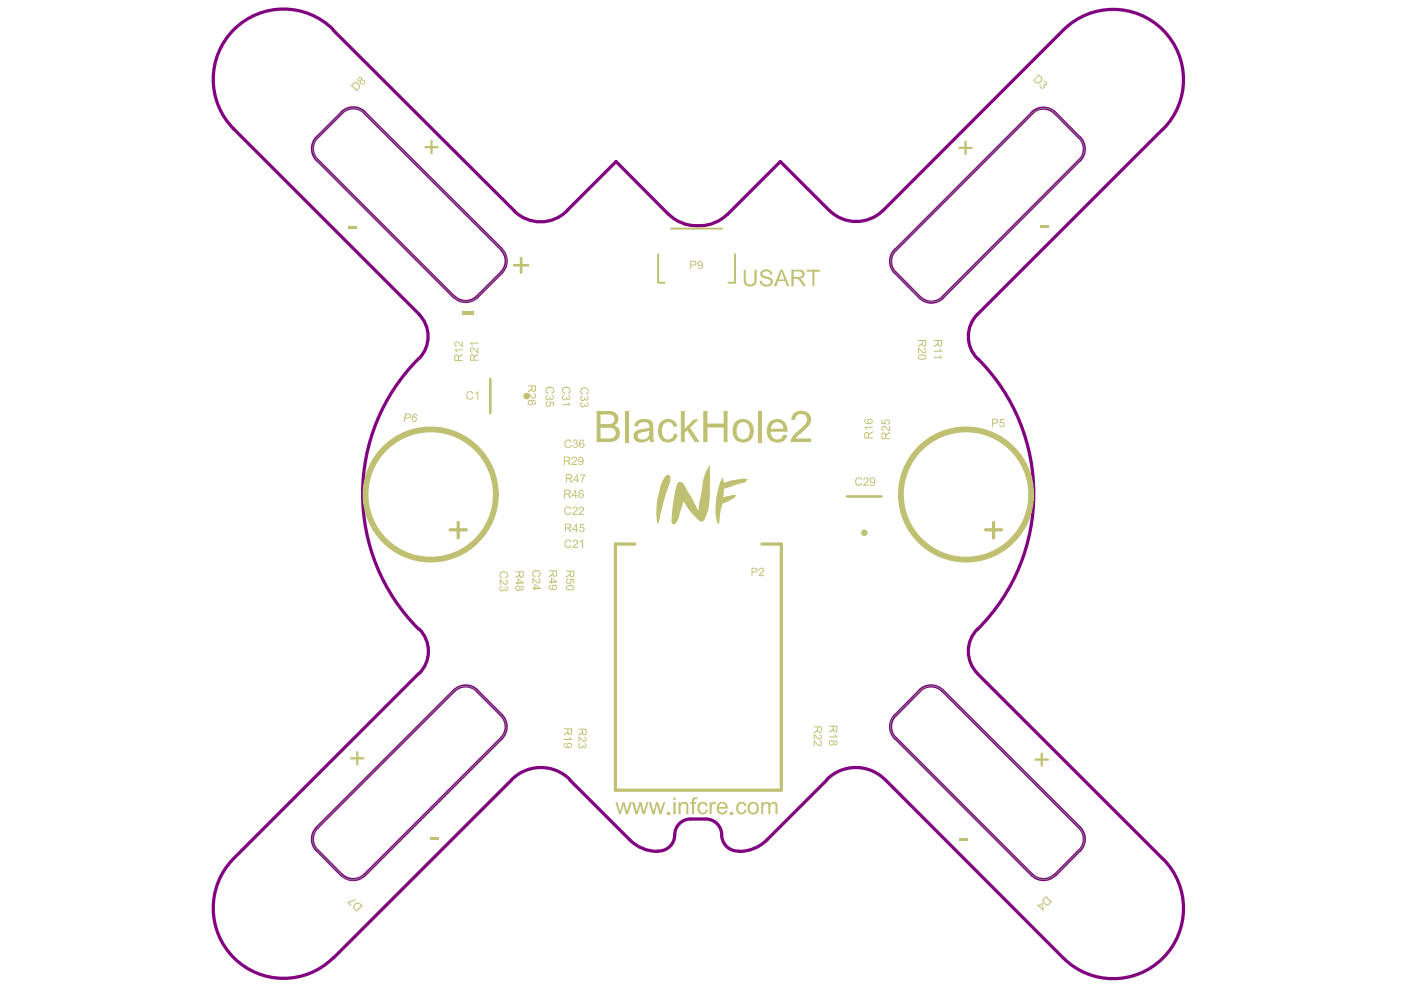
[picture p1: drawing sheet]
<svg xmlns="http://www.w3.org/2000/svg" width="297mm" height="210mm" viewBox="0 0 297 210" stroke-linecap="round" stroke-linejoin="round" font-family="sans-serif">
<path d="M67.3 29.1l5.2-5.2a3.3 3.3 0 0 1 4.8 0l29.1 29a3.4 3.4 0 0 1 0 4.8l-5.3 5.3a3.5 3.5 0 0 1-4.8 0l-29-29.1a3.5 3.5 0 0 1 0-4.8zM218.8 24a3.4 3.4 0 0 1 4.9 0l5.2 5.2a3.3 3.3 0 0 1 0 4.8l-29 29a3.6 3.6 0 0 1-4.9 0l-5.2-5.2a3.4 3.4 0 0 1 0-4.8zM189.4 152.1l5.6-5.6a3.4 3.4 0 0 1 4.9 0l29 28.9a3.4 3.4 0 0 1 0 4.9l-5.2 5.2a3.6 3.6 0 0 1-4.9 0l-29-29a3.5 3.5 0 0 1-.4-4.4zM67.3 175.4l29-28.9a3.6 3.6 0 0 1 4.8 0l5.3 5.2a3.6 3.6 0 0 1 0 4.8l-29.1 29a3.4 3.4 0 0 1-4.9 0l-5.1-5.2a3.4 3.4 0 0 1 0-4.9z" fill="none" stroke="#808080" stroke-width=".21"/>
<g fill="none" stroke="#800080" stroke-width=".69">
<path d="M70.6 6.4l38.4 38.3M70.7 6.3a14.9 14.9 0 0 0-21.1 0 14.9 14.9 0 0 0 0 21.1M225.4 6.4l-38.2 38.2a8 8 0 0 1-11.4 0M225.5 6.4a14.9 14.9 0 0 1 21.1-.1 14.9 14.9 0 0 1 0 21.1M49.5 27.3l39.3 39.3a6.7 6.7 0 0 1 0 9.4M72.5 23.9a3.4 3.4 0 0 1 4.8 0M72.5 23.9l-5.3 5.2a3.4 3.4 0 0 0 0 4.8l29.1 29.1M77.3 23.9l29.1 29M218.8 23.9a3.4 3.4 0 0 1 4.9 0M218.8 24l-29 29M223.7 24l5.2 5.2M228.9 34l-29 29"/>
<path d="M228.9 29.2a3.4 3.4 0 0 1 0 4.8M246.5 27.4l-39.3 39.3M106.3 52.9a3.4 3.4 0 0 1 0 4.9M106.4 57.7l-5.3 5.3M109 44.7a7.9 7.9 0 0 0 11.2 0M120.2 44.7l10.4-10.4 11.1 11.2M141.8 45.4a9.2 9.2 0 0 0 12.4 0M175.8 44.6l-10.3-10.3-11.2 11.2M189.8 53a3.4 3.4 0 0 0 0 4.8M189.8 57.8l5.2 5.2M88.8 76a40.6 40.6 0 0 0 0 57.4M96.3 62.9a3.4 3.4 0 0 0 4.9 0"/>
<path d="M195 63.1a3.4 3.4 0 0 0 4.9 0M207.3 66.6a6.7 6.7 0 0 0 0 9.4M207.3 76a40.5 40.5 0 0 1-.1 57.4M88.9 133.4a6.7 6.7 0 0 1 0 9.4M207.3 133.4a6.7 6.7 0 0 0 0 9.4l39.2 39.3M88.8 142.8l-39.4 39.4a14.9 14.9 0 0 0 .3 21 14.9 14.9 0 0 0 21-.1M96.3 146.5l-29 28.9M96.3 146.4a3.4 3.4 0 0 1 4.9 0M101.1 146.5l5.3 5.2M106.3 151.7a3.4 3.4 0 0 1 0 4.8M106.4 156.5l-29.1 29M189.8 151.7a3.4 3.4 0 0 0 0 4.8"/>
<path d="M189.8 156.5l29 29M195 146.4a3.4 3.4 0 0 1 4.8 0M195 146.5l-5.2 5.2M199.9 146.5l29 28.9M67.2 175.5a3.4 3.4 0 0 0 0 4.8l5.2 5.2M108.5 165.3l-37.8 37.8M108.5 165.3a8.7 8.7 0 0 1 12.3 0M120.8 165.3l12.7 12.7M133.5 178.1a8.3 8.3 0 0 0 5.9 2.4M162.6 178.1a8.3 8.3 0 0 1-5.9 2.4M175.3 165.3a8.7 8.7 0 0 1 12.3 0l37.8 37.8M175.3 165.3l-12.7 12.7"/>
<path d="M228.9 175.5a3.4 3.4 0 0 1 0 4.8l-5.2 5.2M72.5 185.5a3.4 3.4 0 0 0 4.8 0M156.7 180.4a3.6 3.6 0 0 1-3.8-4.1 3.4 3.4 0 0 0-3.3-2.6h-3.2a3.5 3.5 0 0 0-3.4 4 3.4 3.4 0 0 1-3.6 2.7M218.8 185.5a3.4 3.4 0 0 0 4.9 0M246.6 182.1a14.9 14.9 0 0 1 0 21 14.9 14.9 0 0 1-21.1 0"/>
</g>
<g fill="#c0c073">
<path d="M141 101.1a.61 .61 0 0 1 .6-.4 .61 .61 0 0 1 .6 .4 5 5 0 0 1-.7 2.6l-.7 2.2-1.3 5.3-.2-.5-.2-1.6 .2-2.5 .3-1.7a8.9 8.9 0 0 1 1.4-3.8z"/>
<path d="M153.1 101.3l.2 .2 .2 .9 .5-.2a14 14 0 0 1 4.2-.6h.3l-.1 .2a1.95 1.95 0 0 1-1.7 .8l-3.1 1-.2 1.9 1.3-.4a1.62 1.62 0 0 1 1.4 0 4.6 4.6 0 0 1-2.5 1.5l-.4 .2-.4 1.3-.4 3.1a6.6 6.6 0 0 1-.6-4.6l.5-2.9z"/>
<path d="M143.7 102.4a.98 .98 0 0 1 1.6 .7l2.8 5.1 .7-4.2a10.6 10.6 0 0 1 1.5-5.2h.3l-.1 .8v5a9.7 9.7 0 0 1-1.3 5.8 .94 .94 0 0 1-1.4-.4l-1.4-1.4-1.6-2.2-1.1 3.9-.7 .9-.6-.2a28.2 28.2 0 0 1 1.3-8.6z"/>
</g>
<path d="M67.3 29.1l5.2-5.2a3.3 3.3 0 0 1 4.8 0l29.1 29a3.4 3.4 0 0 1 0 4.8l-5.3 5.3a3.5 3.5 0 0 1-4.8 0l-29-29.1a3.5 3.5 0 0 1 0-4.8zM218.8 24a3.4 3.4 0 0 1 4.9 0l5.2 5.2a3.3 3.3 0 0 1 0 4.8l-29 29a3.6 3.6 0 0 1-4.9 0l-5.2-5.2a3.4 3.4 0 0 1 0-4.8zM189.4 152.1l5.6-5.6a3.4 3.4 0 0 1 4.9 0l29 28.9a3.4 3.4 0 0 1 0 4.9l-5.2 5.2a3.6 3.6 0 0 1-4.9 0l-29-29a3.5 3.5 0 0 1-.4-4.4zM67.3 175.4l29-28.9a3.6 3.6 0 0 1 4.8 0l5.3 5.2a3.6 3.6 0 0 1 0 4.8l-29.1 29a3.4 3.4 0 0 1-4.9 0l-5.1-5.2a3.4 3.4 0 0 1 0-4.9z" fill="none" stroke="#808080" stroke-width=".21"/>
<path d="M95.4 112.3h3.5M97.2 110.8v3.2M134.6 115.4h-4.1v52.1h35.2v-52.1h-4.2M208.9 112.3h3.5M210.7 110.8v3.2" fill="none" stroke="#c0c073" stroke-width=".69"/>
<path d="M139.5 53.9v6h1.4M142.3 48.5h10.8M155.8 53.9v6h-1.3" fill="none" stroke="#c0c073" stroke-width=".41"/>
<path d="M104 80.3v7.3M179.5 105.3h7.4" fill="none" stroke="#c0c073" stroke-width=".55"/>
<g fill="#c0c073">
<path d="M220.7 47.7h1.7v.5h-1.7z"/>
<path d="M212 88.8h.9v.3h-.7l-.1 .4a.58 .58 0 0 1 .8 .2 .58 .58 0 0 1-.2 .8 .58 .58 0 0 1-.8-.3l-.1-.1h.2a.39 .39 0 0 0 .6 .2 .39 .39 0 0 0 .1-.6 .39 .39 0 0 0-.6 0h-.2z"/>
<path d="M203.4 177.6h1.8v.6h-1.8z"/>
<path d="M198 74.4h1.4l-.3-.4 .2-.1 .4 .7h-1.7z"/>
<path d="M198 75.7h1.4l-.3-.3 .2-.1 .4 .6h-1.7z"/>
<path d="M194.7 73.7l.4 .3a.99 .99 0 0 0 1 .6l.1-.3-.3-.3v-.2a.54 .54 0 0 1 .4 .9 .54 .54 0 0 1-1-.1l-.4-.6v.9h-.2z"/>
<path d="M187 90.5a.82 .82 0 0 1 1.2 .5l.3 .2v-.9h.2v1.2l-.6-.3a.78 .78 0 0 0-1-.6v.4l.3 .2v.2a.56 .56 0 0 1-.4-.9z"/>
<path d="M186.9 89h.2v.7h.5a.6 .6 0 0 1 .3-.8 .6 .6 0 0 1 .8 .5 .6 .6 0 0 1-.5 .7v-.3a.38 .38 0 0 0 .2-.5 .38 .38 0 0 0-.6-.1 .38 .38 0 0 0 0 .5v.3l-.9-.1z"/>
<path d="M183.2 90.5h1.8v.2h-1.3l.2 .3v.1h-.2z"/>
<path d="M122.6 156.1l.5 .3a.99 .99 0 0 0 1 .6l.1-.3-.3-.3v-.2a.54 .54 0 0 1 .4 .9 .54 .54 0 0 1-1-.1l-.4-.6v.9h-.3z"/>
<path d="M122.6 157.8l.5-.3v.3a.33 .33 0 0 0-.3 .4 .33 .33 0 0 0 .5 .2 .33 .33 0 0 0 .2-.4h.1a.31 .31 0 0 0 .3 .4 .31 .31 0 0 0 .3-.3v-.2l-.3-.1 .1-.2a.49 .49 0 0 1 .4 .7 .49 .49 0 0 1-.9 0 .5 .5 0 0 1-.6 .4 .5 .5 0 0 1-.3-.6z"/>
<path d="M99.7 73.9a.82 .82 0 0 1 1.2 .5l.3 .2v-.9h.2v1.1l-.5-.2a.78 .78 0 0 0-1.1-.6v.4l.4 .2-.1 .2a.56 .56 0 0 1-.4-.9z"/>
<path d="M99.6 72.6h1.8v.3h-1.4l.2 .2v.2h-.2z"/>
<path d="M96.3 74.1h1.8v.2h-1.4l.2 .3v.1h-.2z"/>
<path d="M96.4 72.6a.91 .91 0 0 1 1.3 .5l.2 .2v-.9h.2v1.1l-.5-.2a.74 .74 0 0 0-1-.6l-.1 .3 .2 .3h.2l-.1 .2a.59 .59 0 0 1-.4-.9z"/>
<path d="M73.9 47.9h1.7v.5h-1.7z"/>
<path d="M172.5 155.7l.5 .2a.99 .99 0 0 0 1 .7l.1-.4-.3-.3v-.2a.54 .54 0 0 1 .4 .9 .54 .54 0 0 1-1-.1l-.5-.6v.9h-.2z"/>
<path d="M172.5 157l.6 .4a.71 .71 0 0 0 .9 .5l.1-.4-.3-.2v-.3a.59 .59 0 0 1 .5 .6 .59 .59 0 0 1-.5 .6 .59 .59 0 0 1-.7-.5l-.4-.4v.9h-.2z"/>
<path d="M123.1 82.5a.89 .89 0 0 1 1.3-.3 .89 .89 0 0 1 .2 1.3l-.3 .1-.1-.2a.53 .53 0 0 0 .4-.6 .53 .53 0 0 0-.6-.4v-.1a.63 .63 0 0 0-.7 .3 .63 .63 0 0 0 .1 .8h.3l-.1 .3a.78 .78 0 0 1-.5-1.2z"/>
<path d="M123.1 84.1l.4-.3v.3a.35 .35 0 0 0-.3 .4 .35 .35 0 0 0 .5 .3 .35 .35 0 0 0 .2-.5h.1a.33 .33 0 0 0 .2 .4 .33 .33 0 0 0 .4-.2v-.3l-.3-.1 .1-.2a.49 .49 0 0 1 .4 .7 .49 .49 0 0 1-.8 .1 .51 .51 0 0 1-.8 .2 .51 .51 0 0 1-.1-.7z"/>
<path d="M123.1 85.5l.4-.3v.3a.33 .33 0 0 0-.2 .4 .33 .33 0 0 0 .4 .2 .33 .33 0 0 0 .2-.4h.1a.31 .31 0 0 0 .3 .3 .31 .31 0 0 0 .3-.2v-.2l-.3-.1 .1-.2a.49 .49 0 0 1 .4 .7 .49 .49 0 0 1-.8 0 .5 .5 0 0 1-.7 .4 .5 .5 0 0 1-.3-.6z"/>
<path d="M115.7 82.4l.1-.1a.89 .89 0 0 1 1.2-.2 .89 .89 0 0 1 .2 1.3l-.3 .1v-.2a.53 .53 0 0 0 .4-.6 .53 .53 0 0 0-.6-.4v-.1a.63 .63 0 0 0-.7 .3 .63 .63 0 0 0 0 .7l.3 .1v.3a.85 .85 0 0 1-.6-1.2z"/>
<path d="M115.7 84l.4-.3 .1 .3a.35 .35 0 0 0-.3 .4 .35 .35 0 0 0 .4 .3 .35 .35 0 0 0 .2-.5h.2a.33 .33 0 0 0 .2 .3 .33 .33 0 0 0 .4-.1l-.1-.4h-.3l.1-.2a.49 .49 0 0 1 .5 .6 .49 .49 0 0 1-.8 .2l-.1-.1a.51 .51 0 0 1-.7 .3 .51 .51 0 0 1-.2-.8z"/>
<path d="M115.8 85.2l.3-.1 .1 .2a.4 .4 0 0 0-.3 .5 .4 .4 0 0 0 .4 .3 .4 .4 0 0 0 .4-.3l-.2-.5v-.2l.9 .2v.9h-.2v-.7l-.5-.2a.61 .61 0 0 1-.2 .8 .61 .61 0 0 1-.8-.1 .61 .61 0 0 1 .1-.8z"/>
<path d="M111.9 83.4l.5 .2a.99 .99 0 0 0 1 .6l.1-.3-.3-.3v-.2a.54 .54 0 0 1 .4 .9 .54 .54 0 0 1-1-.1l-.5-.6v.9h-.2z"/>
<path d="M112.9 121.3l.1-.1a.89 .89 0 0 1 1.2-.2 .89 .89 0 0 1 .2 1.2l-.3 .2v-.2a.53 .53 0 0 0 .4-.7 .53 .53 0 0 0-.6-.4 .63 .63 0 0 0-.7 .2 .63 .63 0 0 0 0 .8l.3 .1-.1 .2a.85 .85 0 0 1-.5-1.1z"/>
<path d="M112.9 122.6l.5 .2a.99 .99 0 0 0 .9 .7l.2-.4-.4-.3v-.2a.57 .57 0 0 1 .5 .6 .57 .57 0 0 1-.5 .6 .57 .57 0 0 1-.6-.5l-.4-.5v.9h-.2z"/>
<path d="M105.9 121.5h.1a.89 .89 0 0 1 1.3-.3 .89 .89 0 0 1 .2 1.3l-.3 .1-.1-.2a.53 .53 0 0 0 .4-.6 .53 .53 0 0 0-.6-.4v-.1a.63 .63 0 0 0-.7 .3 .63 .63 0 0 0 .1 .8h.3l-.1 .3a.85 .85 0 0 1-.6-1.2z"/>
<path d="M105.9 122.8l.5 .3a.99 .99 0 0 0 1 .6l.1-.3-.3-.3v-.2a.57 .57 0 0 1 .5 .6 .57 .57 0 0 1-.5 .5 .57 .57 0 0 1-.6-.4l-.4-.5v.9h-.3z"/>
<path d="M105.9 124.5l.5-.3v.3a.33 .33 0 0 0-.3 .4 .33 .33 0 0 0 .5 .2 .33 .33 0 0 0 .2-.4h.1a.31 .31 0 0 0 .3 .4 .31 .31 0 0 0 .3-.3v-.2l-.3-.1 .1-.2a.49 .49 0 0 1 .4 .7 .49 .49 0 0 1-.9 0 .5 .5 0 0 1-.6 .4 .5 .5 0 0 1-.3-.6z"/>
<path d="M203.2 31.1h1.3v-1.2h.5v1.2h1.2v.5h-1.2v1.2h-.5v-1.2h-1.3z"/>
<path d="M181.4 101.6l.1-.1a.82 .82 0 0 1 1.3 .2l-.2 .1a.55 .55 0 0 0-.8-.4 .55 .55 0 0 0-.3 .8 .56 .56 0 0 0 .5 .6 .56 .56 0 0 0 .6-.4h.2a.83 .83 0 0 1-1.1 .5 .83 .83 0 0 1-.3-1.2z"/>
<path d="M183.1 101.5a.57 .57 0 0 1 .9-.1 .57 .57 0 0 1-.2 .9l-.5 .5h.9v.2h-1.2l.3-.6a.71 .71 0 0 0 .5-1h-.3l-.3 .4h-.2z"/>
<path d="M91.2 177.4h1.8v.6h-1.8z"/>
<path d="M90 31h1.2v-1.3h.5v1.3h1.3v.4h-1.3v1.3h-.5v-1.3h-1.2z"/>
<path d="M219.4 160.8h1.2v-1.2h.5v1.2h1.2v.5h-1.2v1.2h-.5v-1.2h-1.2z"/>
<path d="M220.5 17.9l.2 .1a.37 .37 0 0 0 0 .5 .37 .37 0 0 0 .6-.1 .37 .37 0 0 0-.2-.5l.1-.1a.29 .29 0 0 0 .4 .2 .29 .29 0 0 0 .1-.5 .29 .29 0 0 0-.4 0l-.1-.2a.49 .49 0 0 1 .8 .2 .49 .49 0 0 1-.6 .6 .53 .53 0 0 1-.5 .7 .53 .53 0 0 1-.4-.8z"/>
<path d="M175.8 156.1h1.4l-.3-.3 .2-.1 .4 .6h-1.7z"/>
<path d="M160.9 120.6a.58 .58 0 0 1 1-.1 .58 .58 0 0 1-.3 1l-.5 .4h.9v.3h-1.2v-.3l.5-.4a.65 .65 0 0 0 .3-.9h-.3l-.2 .3h-.3z"/>
<path d="M119.6 156.7h1.3l-.2-.4h.2l.4 .6h-1.7z"/>
<path d="M119.2 82.4l.1-.1a.89 .89 0 0 1 1.2-.2 .89 .89 0 0 1 .2 1.3l-.3 .1v-.2a.53 .53 0 0 0 .4-.6 .53 .53 0 0 0-.6-.4v-.1a.63 .63 0 0 0-.7 .3 .63 .63 0 0 0 .1 .7l.2 .1v.3a.85 .85 0 0 1-.6-1.2z"/>
<path d="M119.2 84l.4-.3 .1 .3a.35 .35 0 0 0-.3 .4 .35 .35 0 0 0 .4 .3 .35 .35 0 0 0 .2-.5h.2a.33 .33 0 0 0 .2 .3 .33 .33 0 0 0 .4-.1l-.1-.4h-.3l.1-.2a.49 .49 0 0 1 .5 .6 .49 .49 0 0 1-.8 .2l-.1-.1a.51 .51 0 0 1-.7 .3 .51 .51 0 0 1-.2-.8z"/>
<path d="M119.2 85.7h1.4l-.3-.4h.2l.4 .6h-1.7z"/>
<path d="M97.9 66h2.5v.8h-2.5z"/>
<path d="M74.3 160.5h1.2v-1.2h.5v1.2h1.2v.5h-1.2v1.3h-.5v-1.3h-1.2z"/>
<path d="M120.1 122.8l.3-.2 .1 .3a.39 .39 0 0 0-.2 .6 .39 .39 0 0 0 .6-.1v-.7l.9 .1v.9h-.3v-.7h-.4a.59 .59 0 0 1-.6 .8 .59 .59 0 0 1-.5-.9z"/>
<path d="M108.8 56h1.4v-1.5h.6v1.5h1.4v.5h-1.4v1.5h-.6v-1.5h-1.4z"/>
<path d="M73.6 191.3l1.1-.3 .6-.5 .2 .2-.7 .5-.9 .1 .6 .6-.1 .2z"/>
<path d="M123 111.1h.9v.2h-.7l-.1 .5a.58 .58 0 0 1 .8 .3 .58 .58 0 0 1-.4 .7 .58 .58 0 0 1-.7-.5h.2a.4 .4 0 0 0 .5 .3 .4 .4 0 0 0 .2-.5 .4 .4 0 0 0-.5-.2l-.3 .1z"/>
<path d="M119.7 107.7h.1a.82 .82 0 0 1 1.3 .2h-.2a.55 .55 0 0 0-.8-.3 .55 .55 0 0 0-.3 .8 .56 .56 0 0 0 .5 .6 .56 .56 0 0 0 .6-.4h.2a.83 .83 0 0 1-1.1 .5 .83 .83 0 0 1-.3-1.2z"/>
<path d="M121.4 107.7a.57 .57 0 0 1 .9-.1 .57 .57 0 0 1-.2 .9l-.5 .5h.9v.2h-1.2l.3-.6a.71 .71 0 0 0 .5-1h-.3l-.3 .3h-.2z"/>
<path d="M122.9 107.5a.59 .59 0 0 1 .9 .2 .59 .59 0 0 1-.3 .8l-.5 .5h.9v.2h-1.2l.3-.6a.62 .62 0 0 0 .4-1h-.3l-.2 .3h-.2z"/>
<path d="M123 100.6h1.2l-.5 .8-.2 .9h-.2v-.6l.6-.9h-.9z"/>
<path d="M121.3 97.1a.58 .58 0 0 1 .9-.1 .58 .58 0 0 1-.2 .9l-.5 .5h.9v.2h-1.2l.3-.5a.71 .71 0 0 0 .5-1.1h-.4l-.2 .4h-.2z"/>
<path d="M119.8 114.7a.82 .82 0 0 1 1.4 .2h-.3a.55 .55 0 0 0-.7-.3 .55 .55 0 0 0-.3 .8 .56 .56 0 0 0 .4 .6 .56 .56 0 0 0 .7-.4h.2a.83 .83 0 0 1-1.2 .5 .83 .83 0 0 1-.2-1.2z"/>
<path d="M121.5 114.7a.57 .57 0 0 1 .9-.1 .57 .57 0 0 1-.2 .9l-.5 .5h.9v.2h-1.2l.3-.6a.71 .71 0 0 0 .5-1h-.4l-.2 .3h-.2z"/>
<path d="M122.9 114.9l.7-.5v1.8h-.2v-1.4l-.5 .3z"/>
<path d="M119.8 93.5v-.1a.82 .82 0 0 1 1.4 .3h-.3a.55 .55 0 0 0-.7-.3 .55 .55 0 0 0-.3 .7 .56 .56 0 0 0 .4 .7 .56 .56 0 0 0 .7-.5l.2 .1a.83 .83 0 0 1-1.2 .5 .83 .83 0 0 1-.2-1.2z"/>
<path d="M121.5 93.4a.48 .48 0 0 1 .7-.2 .48 .48 0 0 1 0 .8 .55 .55 0 0 1 0 .9 .55 .55 0 0 1-.8-.4h.2a.34 .34 0 0 0 .4 .3 .34 .34 0 0 0 .3-.4 .34 .34 0 0 0-.5-.3l.1-.2a.31 .31 0 0 0 .4-.2 .31 .31 0 0 0-.3-.4 .31 .31 0 0 0-.3 .4h-.3z"/>
<path d="M98.9 83.3l.1-.1a.82 .82 0 0 1 1.4 .2l-.3 .1a.55 .55 0 0 0-.7-.3 .55 .55 0 0 0-.3 .7 .56 .56 0 0 0 .4 .7 .56 .56 0 0 0 .7-.5l.2 .1a.83 .83 0 0 1-1.2 .5 .83 .83 0 0 1-.3-1.3z"/>
<path d="M100.8 83.4l.6-.5v1.8h-.2v-1.3l-.4 .2z"/>
<path d="M157.7 57.2h.4v2a.95 .95 0 0 0 .9 1.2 .95 .95 0 0 0 1-1.2v-2h.4v2a1.4 1.4 0 0 1-1.1 1.5 1.4 1.4 0 0 1-1.6-1z"/>
<path d="M161.3 57.5a1.48 1.48 0 0 1 2.4 .5v.2h-.4a.91 .91 0 0 0-.8-.7 .91 .91 0 0 0-.9 .6 .99 .99 0 0 0 1 .5 1.1 1.1 0 0 1 1.2 1.4 1.47 1.47 0 0 1-1.5 .8 1.47 1.47 0 0 1-1.2-1.3h.4a1.01 1.01 0 0 0 .9 .8 1.01 1.01 0 0 0 1-.6 .91 .91 0 0 0-1-.6l-.2-.1a1.03 1.03 0 0 1-.9-1.5z"/>
<path d="M171.1 57.2h2.7v.4h-1.1v3.1h-.4v-3.1h-1.2z"/>
<path d="M130.5 170.1h.4l.5 2 .6-2h.4l.6 2 .5-2h.5l-.8 2.5h-.5l-.5-2-.6 2h-.4z"/>
<path d="M134 170.1h.5l.5 2 .6-2h.4l.5 2 .6-2h.4l-.8 2.5h-.5l-.4-2-.6 2h-.5z"/>
<path d="M137.6 170.1h.4l.6 2 .5-2h.4l.5 2 .6-2h.5l-.9 2.5h-.4l-.5-2-.5 2h-.5z"/>
<path d="M141.5 172.1h.5v.5h-.5z"/>
<path d="M143.9 170.1h.4v.3a.89 .89 0 0 1 1.1-.4 .89 .89 0 0 1 .5 1v1.6h-.4v-1.6a.59 .59 0 0 0-.6-.6 .59 .59 0 0 0-.5 .6l-.1 1.6h-.4z"/>
<path d="M146.8 169.3a1.02 1.02 0 0 1 1.1-.3l-.1 .5h-.6v.6h.5v.3h-.5v2.2h-.5v-2.2h-.3v-.3h.3z"/>
<path d="M148.1 170.4a1.15 1.15 0 0 1 2 .4l-.5 .1a.67 .67 0 0 0-.7-.5 .67 .67 0 0 0-.6 .8 .75 .75 0 0 0 .2 .9 .75 .75 0 0 0 .9 0l.2-.4h.5a1.12 1.12 0 0 1-1.3 .9 1.12 1.12 0 0 1-.9-1.3z"/>
<path d="M150.5 170.1h.3v.3a.74 .74 0 0 1 1-.3l-.1 .5a.53 .53 0 0 0-.6 0 .53 .53 0 0 0-.2 .6v1.4h-.4z"/>
<path d="M154.9 172.1h.5v.5h-.5z"/>
<path d="M156.2 170.5a1.11 1.11 0 0 1 1.2-.5 1.11 1.11 0 0 1 .8 .8l-.4 .1a.67 .67 0 0 0-.8-.5 .67 .67 0 0 0-.5 .8 .9 .9 0 0 0 .7 1.1l.5-.2 .2-.4h.4a1.15 1.15 0 0 1-1.3 .9 1.15 1.15 0 0 1-1-1.3z"/>
<path d="M161.4 170.1h.4v.3a.9 .9 0 0 1 1.5 0 .8 .8 0 0 1 .9-.4 .8 .8 0 0 1 .6 .8v1.8h-.4v-1.6a.53 .53 0 0 0-.4-.6 .53 .53 0 0 0-.6 .5l-.1 1.7h-.4v-1.6a.57 .57 0 0 0-.7-.6 .57 .57 0 0 0-.4 .8v1.4h-.4z"/>
<path d="M132.5 87.1h.9v6.6h-.9z"/>
<path d="M140 89.5a2.09 2.09 0 0 1 3.6 .9l-.8 .1a1.17 1.17 0 0 0-1.2-1 1.17 1.17 0 0 0-1.2 1.1 2.54 2.54 0 0 0 .7 2.4 1.2 1.2 0 0 0 1.7-1.1l.9 .2a2.12 2.12 0 0 1-2.3 1.7 2.12 2.12 0 0 1-1.9-2.2l.1-1.2z"/>
<path d="M144.4 87.1h.8v3.8l1.9-2h1l-1.8 1.8 2 3h-1l-1.6-2.4-.5 .5v1.9h-.8z"/>
<path d="M149.1 87.1h.9v2.7h3.4v-2.7h.9v6.6h-.9v-3.1h-3.4v3.1h-.9z"/>
<path d="M160.8 87.1h.7v6.6h-.7z"/>
<path d="M168.2 87.8a2.25 2.25 0 0 1 3.8 .8 3.5 3.5 0 0 1-1.7 2.8l-1.6 1.6h3.3v.7h-4.4v-.2a3.6 3.6 0 0 1 1.8-2.2 4.3 4.3 0 0 0 1.7-2.2 1.24 1.24 0 0 0-1.3-1.4 1.24 1.24 0 0 0-1.2 1.4l-.8-.1v-.4z"/>
<path d="M210.3 88.8h.6a.53 .53 0 0 1 .7 .5 .53 .53 0 0 1-.6 .5h-.5v.8h-.2zM210.5 89v.6h.5a.33 .33 0 0 0 .4-.4 .33 .33 0 0 0-.5-.2z"/>
<path d="M198 72.1h1.7v.8a.49 .49 0 0 1-.4 .6 .49 .49 0 0 1-.5-.5l-.2 .3-.6 .3v-.3l.8-.5v-.5h-.8zM199 72.3v.6a.3 .3 0 0 0 .3 .4 .3 .3 0 0 0 .2-.4v-.6z"/>
<path d="M194.7 72.1h1.7v.8a.49 .49 0 0 1-.4 .6 .49 .49 0 0 1-.6-.5l-.1 .3-.6 .3v-.3l.7-.5v-.5h-.7zM195.6 72.3v.6a.3 .3 0 0 0 .3 .4 .3 .3 0 0 0 .3-.4v-.6z"/>
<path d="M194.7 75.3l.8-.2a.69 .69 0 0 1 .9 .8l-.1 .1a1.18 1.18 0 0 1-1.7-.2zM194.9 75.5a.49 .49 0 0 0 .1 .5 .49 .49 0 0 0 .5 .1h.2a.37 .37 0 0 0 .4-.2 .37 .37 0 0 0-.1-.5z"/>
<path d="M187 91.9a.53 .53 0 0 1 .5-.1 .53 .53 0 0 1 .4 .4v-.2l.8-.5v.4l-.6 .2-.2 .4v.4h.8v.2h-1.8zM187.1 92.1v.8h.5v-.5a.31 .31 0 0 0-.1-.5 .31 .31 0 0 0-.4 .2z"/>
<path d="M183.3 91.7a.53 .53 0 0 1 .6-.1 .53 .53 0 0 1 .3 .5l.1-.2 .7-.5v.3l-.5 .3-.3 .4v.4h.8v.2h-1.8zM183.5 91.9v.9h.5v-.6a.31 .31 0 0 0-.1-.4 .31 .31 0 0 0-.4 .1z"/>
<path d="M183.3 89l.3-.2 .1 .2a.37 .37 0 0 0-.2 .5 .37 .37 0 0 0 .4 .2h.2a.56 .56 0 0 1 0-.8 .56 .56 0 0 1 .9 .3 .56 .56 0 0 1-.6 .7h-.2a.73 .73 0 0 1-.7-.2 .73 .73 0 0 1-.2-.7zM184.1 89.3a.36 .36 0 0 0 .7 0 .36 .36 0 0 0-.7 0z"/>
<path d="M122.6 154.5h1.8v.7a.49 .49 0 0 1-.4 .7 .49 .49 0 0 1-.6-.5l-.1 .3-.7 .3v-.3l.8-.5v-.5h-.8zM123.6 154.7v.5a.3 .3 0 0 0 .3 .5 .3 .3 0 0 0 .3-.5v-.5z"/>
<path d="M99.7 75.3a.53 .53 0 0 1 .6-.2 .53 .53 0 0 1 .3 .5l.1-.2 .7-.5v.4l-.5 .2-.3 .4v.4h.8v.2h-1.8zM99.9 75.4l-.1 .9h.6v-.8l-.2-.2z"/>
<path d="M96.4 75.3a.53 .53 0 0 1 .6-.1 .53 .53 0 0 1 .3 .5l.1-.2 .7-.5v.3l-.5 .3-.3 .3v.5h.8v.2h-1.8zM96.5 75.5v.9h.6v-.6a.31 .31 0 0 0-.2-.4 .31 .31 0 0 0-.4 .1z"/>
<path d="M172.5 154h1.7v.8a.49 .49 0 0 1-.4 .6 .49 .49 0 0 1-.5-.5l-.2 .3-.6 .3v-.3l.8-.5v-.5h-.8zM173.5 154.2v.6a.3 .3 0 0 0 .3 .4 .3 .3 0 0 0 .2-.4v-.6z"/>
<path d="M111.9 81.7h1.7v.8a.49 .49 0 0 1-.4 .6 .49 .49 0 0 1-.5-.5l-.2 .3-.6 .3v-.3l.8-.5v-.5h-.8zM112.9 81.9v.6a.3 .3 0 0 0 .3 .4 .3 .3 0 0 0 .2-.4v-.6z"/>
<path d="M112.1 84.9l.8-.2a.61 .61 0 0 1 .7 .4 .61 .61 0 0 1-.2 .7l-.2 .1v-.2a.36 .36 0 0 0 .3-.5 .36 .36 0 0 0-.5-.2l-.2-.1a.58 .58 0 0 1 0 .9 .58 .58 0 0 1-.9-.1 .58 .58 0 0 1 .2-.8zM112.1 85.4a.37 .37 0 0 0 .7 0 .37 .37 0 0 0-.7 0z"/>
<path d="M116.4 120.9h1.7v.8a.49 .49 0 0 1-.4 .6 .49 .49 0 0 1-.6-.5l-.1 .3-.6 .3v-.2l.7-.6v-.5h-.7zM117.4 121.1v.6a.3 .3 0 0 0 .2 .4 .3 .3 0 0 0 .3-.4v-.6z"/>
<path d="M116.8 122.5h.2l1.1 .8v.2h-1.1v.2h-.2v-.2h-.4v-.2h.4zM117 122.7v.6h.8z"/>
<path d="M116.5 124.1l.3-.1v.2a.37 .37 0 0 0-.2 .5 .37 .37 0 0 0 .5 .2h.1a.54 .54 0 0 1 0-.8 .54 .54 0 0 1 .8 0 .7 .7 0 0 1-.1 .9 .7 .7 0 0 1-.9 .1 .64 .64 0 0 1-.6-.3 .64 .64 0 0 1 .1-.7zM117.2 124.5a.38 .38 0 0 0 .7 0 .38 .38 0 0 0-.7 0z"/>
<path d="M113.3 123.9h.2l1.1 .8v.2h-1.1v.2h-.2v-.2h-.4v-.3h.4zM113.5 124.1v.5h.8z"/>
<path d="M184.6 101.3a.77 .77 0 0 1 .9 .2 .77 .77 0 0 1 0 1 .56 .56 0 0 1-.5 .5 .56 .56 0 0 1-.6-.4h.2a.36 .36 0 0 0 .5 .2 .36 .36 0 0 0 .2-.4l.1-.2a.58 .58 0 0 1-.9 0 .58 .58 0 0 1 .1-.9zM184.6 101.8a.36 .36 0 0 0 .7 0 .36 .36 0 0 0-.7 0z"/>
<path d="M219 17l1.3-1.2 .4 .4a.87 .87 0 0 1 0 1.2 .87 .87 0 0 1-1.2 0zM219.3 17l.3 .3a.68 .68 0 0 0 .8 0 .68 .68 0 0 0 .2-.8l-.3-.4z"/>
<path d="M175.8 153.9h1.7v.7a.49 .49 0 0 1-.4 .7 .49 .49 0 0 1-.5-.5l-.2 .2-.6 .4v-.3l.8-.5v-.5h-.8zM176.8 154.1v.5a.3 .3 0 0 0 .3 .5 .3 .3 0 0 0 .2-.5v-.5z"/>
<path d="M175.9 157a.57 .57 0 0 1 .9 .2 .46 .46 0 0 1 .7-.1 .46 .46 0 0 1-.1 .8l-.4 .1-.2-.3a.57 .57 0 0 1-.9 .2 .57 .57 0 0 1 0-.9zM176.8 157.5a.3 .3 0 0 0 .6 0 .3 .3 0 0 0-.6 0zM175.9 157.5a.35 .35 0 0 0 .7 0 .35 .35 0 0 0-.7 0z"/>
<path d="M159.3 120.4h.7a.53 .53 0 0 1 .6 .4 .53 .53 0 0 1-.6 .6h-.5v.8h-.2zM159.5 120.6v.6h.5a.33 .33 0 0 0 .4-.4 .33 .33 0 0 0-.4-.2z"/>
<path d="M146.4 55.3h.6a.53 .53 0 0 1 .7 .4 .53 .53 0 0 1-.7 .6h-.4v.8h-.2zM146.6 55.5v.6h.4a.33 .33 0 0 0 .4-.4 .33 .33 0 0 0-.4-.2z"/>
<path d="M147.9 55.5a.65 .65 0 0 1 .9-.1 .65 .65 0 0 1 .2 .8 .65 .65 0 0 1-.3 .8 .65 .65 0 0 1-.8-.1v-.3h.2a.37 .37 0 0 0 .5 .2 .37 .37 0 0 0 .2-.4v-.2a.57 .57 0 0 1-.7 .1 .57 .57 0 0 1-.2-.8zM148.1 55.9a.39 .39 0 0 0 .7 0 .39 .39 0 0 0-.7 0z"/>
<path d="M119.6 154.4h1.7v.8a.49 .49 0 0 1-.4 .6 .49 .49 0 0 1-.6-.5l-.1 .3-.6 .3v-.2l.7-.6v-.5h-.7zM120.5 154.6v.6a.3 .3 0 0 0 .3 .4 .3 .3 0 0 0 .3-.4v-.6z"/>
<path d="M119.6 157.6l.4-.1v.2a.37 .37 0 0 0-.3 .5 .37 .37 0 0 0 .5 .2h.2a.54 .54 0 0 1-.1-.8 .54 .54 0 0 1 .8 .1 .7 .7 0 0 1-.1 .8 .7 .7 0 0 1-.8 .1 .64 .64 0 0 1-.6-.3 .64 .64 0 0 1 0-.7zM120.3 158a.4 .4 0 0 0 .8 0 .4 .4 0 0 0-.8 0z"/>
<path d="M85.9 87.7h.7a.54 .54 0 0 1 .5 .7 .54 .54 0 0 1-.7 .3l-.5 .1-.2 .7h-.2zM86.1 87.9l-.1 .7h.3a.46 .46 0 0 0 .5-.2 .46 .46 0 0 0 0-.5z"/>
<path d="M87.5 88a.49 .49 0 0 1 .5-.3 .49 .49 0 0 1 .4 .5h-.2a.32 .32 0 0 0-.3-.2 .32 .32 0 0 0-.3 .3l-.1 .1a.57 .57 0 0 1 .9 .4 .57 .57 0 0 1-.6 .7 .71 .71 0 0 1-.6-.5 .71 .71 0 0 1 .2-.8zM87.5 88.9a.39 .39 0 0 0 .7 0 .39 .39 0 0 0-.7 0z"/>
<path d="M74.3 18.1l.5-.5a.93 .93 0 0 1 1.2 .1 .93 .93 0 0 1 .2 1.1l-.6 .6zM75 17.7l-.3 .4 .9 .9 .3-.2a.74 .74 0 0 0 0-.9 .74 .74 0 0 0-.9-.2z"/>
<path d="M75.9 16.6a.52 .52 0 0 1 .5-.2 .52 .52 0 0 1 .4 .5 .55 .55 0 0 1 .6 .7 .55 .55 0 0 1-.9 .3l-.2-.2 .1-.5a.42 .42 0 0 1-.5 0 .42 .42 0 0 1 0-.6zM76 16.8a.29 .29 0 0 0 .5 0 .29 .29 0 0 0-.5 0zM76.5 17.4a.36 .36 0 0 0 .7 0 .36 .36 0 0 0-.7 0z"/>
<path d="M221.2 190.5l.6-.5 1.2 1.2-.5 .5a.9 .9 0 0 1-1.1 0 .9 .9 0 0 1-.3-1zM221.4 190.5a.69 .69 0 0 0 .1 .9 .69 .69 0 0 0 .9 .1l.3-.3-1-.9z"/>
<path d="M220.1 191.6l.2 .4 .6-.6 .1 .2 .3 1.3-.1 .2-.9-.8-.1 .1-.1-.1 .1-.2-.3-.3zM220.5 192.1l.6 .6-.2-1z"/>
<path d="M109.3 121.1h1.7v.8a.49 .49 0 0 1-.4 .6 .49 .49 0 0 1-.5-.5l-.2 .3-.6 .3v-.2l.8-.6v-.5h-.8zM110.3 121.3v.6a.3 .3 0 0 0 .3 .4 .3 .3 0 0 0 .2-.4v-.6z"/>
<path d="M109.7 122.7h.2l1.1 .8v.2h-1.1v.2h-.2v-.2h-.4v-.2h.4zM109.9 122.9v.6h.8z"/>
<path d="M109.4 124.3a.57 .57 0 0 1 .9 .2 .46 .46 0 0 1 .7-.1 .46 .46 0 0 1-.1 .7l-.4 .1-.2-.2a.57 .57 0 0 1-.9 .2 .57 .57 0 0 1 0-.9zM110.3 124.8a.3 .3 0 0 0 .6 0 .3 .3 0 0 0-.6 0zM109.4 124.8a.35 .35 0 0 0 .7 0 .35 .35 0 0 0-.7 0z"/>
<path d="M120 121h1.8v.7a.49 .49 0 0 1-.4 .7 .49 .49 0 0 1-.6-.5l-.1 .3-.7 .3v-.3l.8-.5v-.5h-.8zM121 121.2v.5a.3 .3 0 0 0 .3 .5 .3 .3 0 0 0 .2-.5v-.5z"/>
<path d="M120.1 124.2l.8-.2a.69 .69 0 0 1 .9 .8l-.1 .1a1.18 1.18 0 0 1-1.7-.2zM120.2 124.3a.49 .49 0 0 0 .2 .6 .49 .49 0 0 0 .5 .1h.2a.37 .37 0 0 0 .4-.2 .37 .37 0 0 0-.2-.5z"/>
<path d="M75.2 191.6l.1-.1a.75 .75 0 0 1 1.1 .1l.5 .5-1.3 1.2-.4-.4a.83 .83 0 0 1 0-1.3zM75.2 191.9l-.1 .6 .5 .5 .9-.9-.2-.3a.63 .63 0 0 0-1.1 .1z"/>
<path d="M119.8 111h.7a.52 .52 0 0 1 .6 .5 .52 .52 0 0 1-.4 .6h.1l.5 .7h-.3l-.6-.7h-.4v.7h-.2zM120 111.2v.7h.4a.32 .32 0 0 0 .5-.3 .32 .32 0 0 0-.4-.4z"/>
<path d="M122.2 111h.1v1.2h.3v.2h-.3v.4h-.2v-.4h-.8v-.2zM122.1 111.4l-.6 .8h.6z"/>
<path d="M120 100.5h.7a.52 .52 0 0 1 .6 .5 .52 .52 0 0 1-.4 .6h.1l.5 .7h-.3l-.5-.7h-.5v.7h-.2zM120.2 100.7v.6h.5a.32 .32 0 0 0 .4-.2 .32 .32 0 0 0-.4-.4z"/>
<path d="M122.4 100.5h.1v1.2h.3v.2h-.3v.4h-.2v-.4h-.8v-.2zM122.3 100.9l-.5 .8h.5z"/>
<path d="M119.6 96.8h.7a.52 .52 0 0 1 .6 .5 .52 .52 0 0 1-.5 .5h.2l.5 .8h-.3l-.6-.8h-.4v.8h-.2zM119.8 97v.6h.4a.32 .32 0 0 0 .5-.2 .32 .32 0 0 0-.4-.4z"/>
<path d="M122.7 97a.77 .77 0 0 1 1 .1 .77 .77 0 0 1 0 1 .56 .56 0 0 1-.5 .5 .56 .56 0 0 1-.6-.4h.2a.42 .42 0 0 0 .5 .2 .42 .42 0 0 0 .2-.6 .58 .58 0 0 1-.8 0 .58 .58 0 0 1 0-.8zM122.7 97.4a.4 .4 0 0 0 .8 0 .4 .4 0 0 0-.8 0z"/>
<path d="M119.6 103.8h.8a.52 .52 0 0 1 .6 .5 .52 .52 0 0 1-.5 .5h.2l.4 .8h-.2l-.6-.8h-.5v.8h-.2zM119.8 104v.6h.5a.32 .32 0 0 0 .4-.2 .32 .32 0 0 0-.3-.4z"/>
<path d="M122 103.8h.2v1.2h.2v.2h-.2v.4h-.2v-.4h-.8v-.2zM122 104.2l-.6 .8h.6z"/>
<path d="M122.9 104a.51 .51 0 0 1 .5-.2 .51 .51 0 0 1 .3 .5h-.2a.38 .38 0 0 0-.5-.2 .38 .38 0 0 0-.1 .5v.1a.54 .54 0 0 1 .9 .2 .54 .54 0 0 1-.7 .7 1.08 1.08 0 0 1-.2-1.6zM122.9 105.1a.38 .38 0 0 0 .7 0 .38 .38 0 0 0-.7 0z"/>
<path d="M123 93.3a.51 .51 0 0 1 .6-.1 .51 .51 0 0 1 .3 .5h-.2a.38 .38 0 0 0-.5-.2 .38 .38 0 0 0-.2 .5v.1a.56 .56 0 0 1 .8 0 .56 .56 0 0 1-.1 .8 .56 .56 0 0 1-.8-.1l-.1-1.1zM123 94.4a.38 .38 0 0 0 .7 0 .38 .38 0 0 0-.7 0z"/>
<path d="M165.5 57.2h.4l1.5 3.5h-.5l-.4-1.1h-1.5l-.4 1.1h-.5zM165.7 57.5l-.6 1.8h1.2z"/>
<path d="M167.8 57.2h1.6a.98 .98 0 0 1 1.2 .8 .98 .98 0 0 1-1 1.1l.4 .2 .9 1.4h-.6l-.5-.8a1.07 1.07 0 0 0-1.1-.8h-.4v1.6h-.5zM168.3 57.5v1.2h.9a.61 .61 0 0 0 .9-.5 .61 .61 0 0 0-.7-.7z"/>
<path d="M142.8 169.1h.5v.5h-.5zM142.8 170.1h.5v2.5h-.5z"/>
<path d="M152.2 170.4a1.24 1.24 0 0 1 1.4-.2 1.24 1.24 0 0 1 .7 1.3h-1.9a.75 .75 0 0 0 .6 .8 .75 .75 0 0 0 .8-.5l.5 .1a1.21 1.21 0 0 1-1.6 .7 1.21 1.21 0 0 1-.7-1.6zM152.6 170.6l-.2 .5h1.4a.74 .74 0 0 0-.4-.7 .74 .74 0 0 0-.8 .2z"/>
<path d="M158.8 170.4l.1-.1a1.16 1.16 0 0 1 1.3-.2 1.38 1.38 0 0 1 .7 1.5 1.38 1.38 0 0 1-1.1 1.1h-.1a1.4 1.4 0 0 1-.9-2.3zM159.1 170.7v.1a1.04 1.04 0 0 0 .4 1.5 .96 .96 0 0 0 1-1 .96 .96 0 0 0-.9-.9z"/>
<path d="M126.5 87.1h2.5a1.68 1.68 0 0 1 1.9 1 1.68 1.68 0 0 1-.6 2.1h-.1a1.8 1.8 0 0 1 1.2 2 1.8 1.8 0 0 1-1.8 1.5h-3.1zM127.3 87.9v2h1.5a1.06 1.06 0 0 0 1.3-.4 1.06 1.06 0 0 0-.2-1.4l-.6-.2zM127.3 90.7v2.3h1.7a1.26 1.26 0 0 0 1.5-1.4 1.38 1.38 0 0 0-1.7-.9z"/>
<path d="M134.8 89.5a2.79 2.79 0 0 1 3.5 0l.2 .9v2.8l.2 .5h-.8l-.1-.6a2.3 2.3 0 0 1-3.3 .1 1.6 1.6 0 0 1 .3-1.7 1.6 1.6 0 0 1 1.6-.5l1.3-.3a1.21 1.21 0 0 0-1.1-1.2 1.21 1.21 0 0 0-1.3 .9l-.8-.1zM135.3 92.1a.85 .85 0 0 0 .2 .9 .85 .85 0 0 0 1 .2 1.44 1.44 0 0 0 1.2-1.6v-.3h-.1l-1.9 .4z"/>
<path d="M155.9 89.5l.6-.4a2.43 2.43 0 0 1 2.7 .4 2.94 2.94 0 0 1-.3 3.9 2.29 2.29 0 0 1-2.6 .1 2.29 2.29 0 0 1-.9-2.4v-.4zM156.5 89.9v.2a2.81 2.81 0 0 0 .1 2.7 1.38 1.38 0 0 0 1.5 .2 1.38 1.38 0 0 0 .8-1.3 1.64 1.64 0 0 0-1.4-2.2z"/>
<path d="M163 89.6a2.26 2.26 0 0 1 2.7-.5 2.26 2.26 0 0 1 1.3 2.4h-3.6a1.38 1.38 0 0 0 .9 1.6 1.38 1.38 0 0 0 1.7-.7l.1-.3 .8 .2a2.18 2.18 0 0 1-2.1 1.6 2.18 2.18 0 0 1-2.1-1.6 3.2 3.2 0 0 1 .3-2.7zM163.8 89.9l-.4 1h2.7a1.33 1.33 0 0 0-.8-1.3 1.33 1.33 0 0 0-1.5 .3z"/>
</g>
<g fill="none" stroke="#c0c073" stroke-width=".69">
<circle cx="111.7" cy="84" r=".34"/>
<circle cx="183.2" cy="113" r=".34"/>
</g>
<g fill="none" stroke="#c0c073" stroke-width="1.2">
<circle cx="91.3" cy="104.8" r="13.8"/>
<circle cx="204.8" cy="104.8" r="13.8"/>
</g>
</svg>
